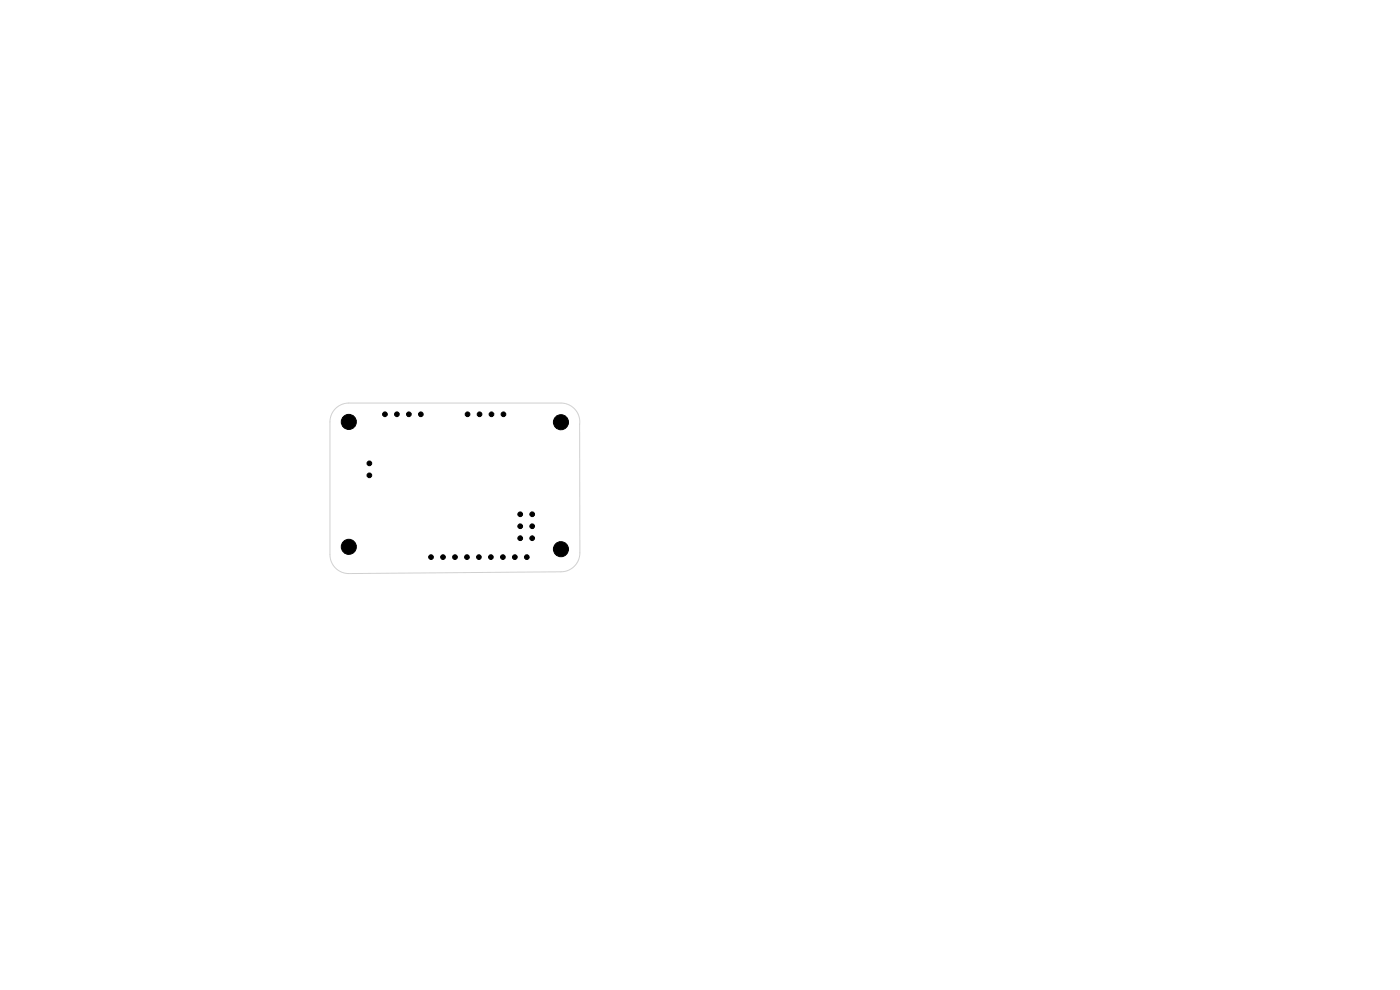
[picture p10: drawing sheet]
<svg xmlns="http://www.w3.org/2000/svg" width="297mm" height="210mm" viewBox="0 0 297 210" stroke-linecap="round" stroke-linejoin="round" font-family="sans-serif">
<path d="M71.2 86.7a4 4 0 0 1 2.8-1.2h45a4 4 0 0 1 4 4.5v27.3a4 4 0 0 1-4 4l-45 .4a4 4 0 0 1-4-4v-28.2a4 4 0 0 1 1.2-2.8z" fill="none" stroke="#d0d2cd" stroke-width=".21"/>
<g fill="#000" stroke="#000" stroke-width=".21">
<circle cx="74" cy="89.5" r="1.6"/>
<circle cx="78.4" cy="98.3" r=".5"/>
<circle cx="81.7" cy="87.9" r=".5"/>
<circle cx="84.2" cy="87.9" r=".5"/>
<circle cx="86.7" cy="87.9" r=".5"/>
<circle cx="89.3" cy="87.9" r=".5"/>
<circle cx="99.2" cy="87.9" r=".5"/>
<circle cx="101.7" cy="87.9" r=".5"/>
<circle cx="104.3" cy="87.9" r=".5"/>
<circle cx="106.8" cy="87.9" r=".5"/>
<circle cx="119" cy="89.6" r="1.6"/>
<circle cx="74" cy="116" r="1.6"/>
<circle cx="78.4" cy="100.8" r=".5"/>
<circle cx="91.4" cy="118.2" r=".5"/>
<circle cx="94" cy="118.2" r=".5"/>
<circle cx="96.5" cy="118.2" r=".5"/>
<circle cx="99.1" cy="118.2" r=".5"/>
<circle cx="101.6" cy="118.2" r=".5"/>
<circle cx="104.1" cy="118.2" r=".5"/>
<circle cx="106.7" cy="118.2" r=".5"/>
<circle cx="109.2" cy="118.2" r=".5"/>
<circle cx="110.4" cy="111.6" r=".5"/>
<circle cx="110.4" cy="109.1" r=".5"/>
<circle cx="110.4" cy="114.2" r=".5"/>
<circle cx="111.8" cy="118.2" r=".5"/>
<circle cx="112.9" cy="109.1" r=".5"/>
<circle cx="112.9" cy="111.6" r=".5"/>
<circle cx="112.9" cy="114.2" r=".5"/>
<circle cx="119" cy="116.5" r="1.6"/>
</g>
</svg>
